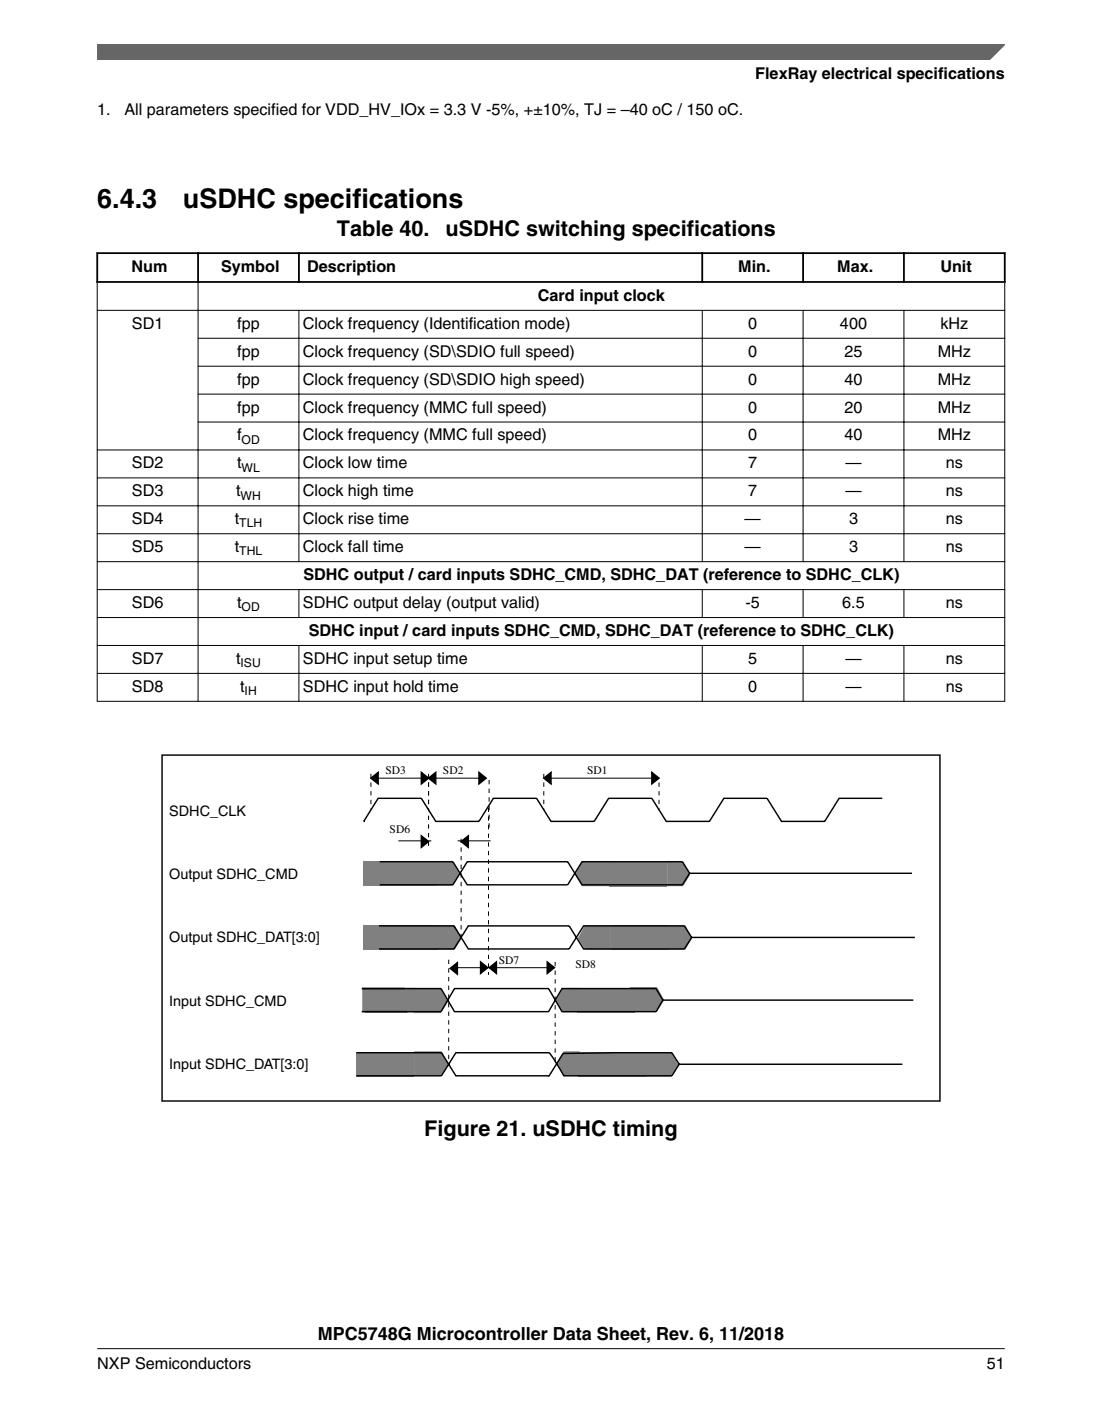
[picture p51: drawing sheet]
<svg xmlns="http://www.w3.org/2000/svg" width="216mm" height="274mm" viewBox="0 0 216 274" stroke-linecap="round" stroke-linejoin="round" font-family="sans-serif">
<defs><g id="words">
<g font-size="5.3">
<text x="19.1" y="40.8">6.4.3</text>
<text x="35.8" y="40.8">uSDHC specifications</text>
</g>
<g font-size="4.2">
<text x="66" y="46.3">Table 40.</text>
<text x="87.3" y="46.3">uSDHC switching specifications</text>
<text x="83.1" y="222.4">Figure 21. uSDHC timing</text>
</g>
<text font-size="3.5" x="62.3" y="262.3">MPC5748G Microcontroller Data Sheet, Rev. 6, 11/2018</text>
<g font-size="3.2">
<text x="148" y="15.5">FlexRay electrical specifications</text>
<text x="19" y="22.6">1.</text>
<text x="24.4" y="22.6">All parameters specified for VDD_HV_IOx = 3.3 V -5%, +±10%, TJ = –40 oC / 150 oC.</text>
<text x="25.8" y="53.3">Num</text>
<text x="43.3" y="53.3">Symbol</text>
<text x="60.1" y="53.3">Description</text>
<text x="144.6" y="53.3">Min.</text>
<text x="164" y="53.3">Max.</text>
<text x="184.2" y="53.3">Unit</text>
<text x="105.4" y="58.9">Card input clock</text>
<text x="25.8" y="64.4">SD1</text>
<text x="46.5" y="64.4">fpp</text>
<text x="59.4" y="64.4">Clock frequency (Identification mode)</text>
<text x="146.6" y="64.4">0</text>
<text x="164.6" y="64.4">400</text>
<text x="184.2" y="64.4">kHz</text>
<text x="46.5" y="69.8">fpp</text>
<text x="59.4" y="69.8">Clock frequency (SD\SDIO full speed)</text>
<text x="146.6" y="69.8">0</text>
<text x="165.5" y="69.8">25</text>
<text x="183.7" y="69.8">MHz</text>
<text x="46.5" y="75.3">fpp</text>
<text x="59.4" y="75.3">Clock frequency (SD\SDIO high speed)</text>
<text x="146.6" y="75.3">0</text>
<text x="165.5" y="75.3">40</text>
<text x="183.7" y="75.3">MHz</text>
<text x="46.5" y="80.8">fpp</text>
<text x="59.4" y="80.8">Clock frequency (MMC full speed)</text>
<text x="146.6" y="80.8">0</text>
<text x="165.5" y="80.8">20</text>
<text x="183.7" y="80.8">MHz</text>
<text x="46.5" y="86.2">f</text>
<text x="59.4" y="86.2">Clock frequency (MMC full speed)</text>
<text x="146.6" y="86.2">0</text>
<text x="165.5" y="86.2">40</text>
<text x="183.7" y="86.2">MHz</text>
<text x="25.8" y="91.7">SD2</text>
<text x="46.5" y="91.7">t</text>
<text x="59.4" y="91.7">Clock low time</text>
<text x="146.6" y="91.7">7</text>
<text x="165.6" y="91.7">—</text>
<text x="185.3" y="91.7">ns</text>
<text x="25.8" y="97.2">SD3</text>
<text x="46.3" y="97.2">t</text>
<text x="59.4" y="97.2">Clock high time</text>
<text x="146.6" y="97.2">7</text>
<text x="165.6" y="97.2">—</text>
<text x="185.3" y="97.2">ns</text>
<text x="25.8" y="102.6">SD4</text>
<text x="46" y="102.6">t</text>
<text x="59.4" y="102.6">Clock rise time</text>
<text x="145.9" y="102.6">—</text>
<text x="166.3" y="102.6">3</text>
<text x="185.3" y="102.6">ns</text>
<text x="25.8" y="108.1">SD5</text>
<text x="46" y="108.1">t</text>
<text x="59.4" y="108.1">Clock fall time</text>
<text x="59.4" y="113.6">SDHC output / card inputs SDHC_CMD, SDHC_DAT (reference to SDHC_CLK)</text>
<text x="145.9" y="108.1">—</text>
<text x="166.3" y="108.1">3</text>
<text x="185.3" y="108.1">ns</text>
<text x="25.8" y="119.1">SD6</text>
<text x="46.5" y="119.1">t</text>
<text x="59.4" y="119.1">SDHC output delay (output valid)</text>
<text x="146.1" y="119.1">-5</text>
<text x="165" y="119.1">6.5</text>
<text x="185.3" y="119.1">ns</text>
<text x="60.5" y="124.5">SDHC input / card inputs SDHC_CMD, SDHC_DAT (reference to SDHC_CLK)</text>
<text x="25.8" y="130">SD7</text>
<text x="46.3" y="130">t</text>
<text x="59.4" y="130">SDHC input setup time</text>
<text x="146.6" y="130">5</text>
<text x="165.6" y="130">—</text>
<text x="185.3" y="130">ns</text>
<text x="25.8" y="135.5">SD8</text>
<text x="47.1" y="135.5">t</text>
<text x="59.4" y="135.5">SDHC input hold time</text>
<text x="146.6" y="135.5">0</text>
<text x="165.6" y="135.5">—</text>
<text x="185.3" y="135.5">ns</text>
<text x="19" y="268">NXP Semiconductors</text>
<text x="193.3" y="268">51</text>
</g>
<g font-size="2.8">
<text x="33.2" y="159.7">SDHC_CLK</text>
<text x="33.2" y="172.1">Output SDHC_CMD</text>
<text x="33.2" y="184.5">Output SDHC_DAT[3:0]</text>
<text x="33.2" y="197">Input SDHC_CMD</text>
<text x="33.2" y="209.4">Input SDHC_DAT[3:0]</text>
</g>
<g font-size="2.4">
<text x="47.3" y="86.9">OD</text>
<text x="47.3" y="92.3">WL</text>
<text x="47.1" y="97.8">WH</text>
<text x="46.9" y="103.3">TLH</text>
<text x="46.9" y="108.8">THL</text>
<text x="47.3" y="119.7">OD</text>
<text x="47.1" y="130.6">ISU</text>
<text x="47.9" y="136.1">IH</text>
</g>
<g font-size="2.3">
<text x="75.5" y="151.5">SD3</text>
<text x="86.8" y="151.5">SD2</text>
<text x="115" y="151.5">SD1</text>
<text x="76.3" y="163.1">SD6</text>
<text x="97.7" y="188.8">SD7</text>
<text x="112.7" y="189.6">SD8</text>
</g>
</g></defs>
<path d="M18.9 49.6h178.1M18.9 55.2h178.1M19 49.4v6M38.8 49.4v6M58.6 49.4v6M137.6 49.4v6M157.3 49.4v6M177.1 49.4v6M196.8 49.4v6" fill="none" stroke="#000" stroke-width=".35"/>
<g fill="none" stroke="#000" stroke-width=".2">
<path d="M19 55.4v82M38.8 55v82.4M196.8 55.4v82M19 60.8h177.9M38.7 66.2h158.2M38.7 71.7h158.2M38.7 77.2h158.2M58.6 60.7v49.4M137.6 60.7v49.4M157.3 60.7v49.4M177.1 60.7v49.4M19 88.1h177.9"/>
<path d="M19 93.6h177.9M19 99h177.9M38.7 82.6h158.2M19 104.5h177.9M19 110h177.9M19 115.4h177.9M58.6 115.4v5.6M137.6 115.4v5.6M157.3 115.4v5.6M177.1 115.4v5.6M19 120.9h177.9M19 126.4h177.9"/>
<path d="M19 131.9h177.9M19 137.3h177.9M58.6 126.3v11.1M137.6 126.3v11.1M157.3 126.3v11.1M177.1 126.3v11.1"/>
</g>
<path d="M31.7 147.8h152.4v67.8h-152.4z" fill="none" stroke="#000" stroke-width=".28"/>
<g fill="#808080">
<path d="M71.1 168.6h14.4v4.8h-14.4z"/>
<path d="M85.5 168.6h3.1l1.5 2.5-1.5 2.3h-3.1z"/>
<path d="M114 168.7h5.4v4.8h-5.4l-1.4-2.2z"/>
<path d="M119.4 168.7h11.3v4.8h-11.3z"/>
<path d="M130.7 168.7h3.1l1.4 2.6-1.4 2.2h-3.1z"/>
<path d="M71.1 181.2h14.6v4.7h-14.6z"/>
<path d="M85.7 181.2h3.4l1.4 2.5-1.4 2.2h-3.4z"/>
<path d="M114.6 181.2h5.1v4.7h-5.1l-1.4-2.2z"/>
<path d="M119.7 181.2h11.3v4.7h-11.3z"/>
<path d="M130.8 181.2h3.4l1.4 2.5-1.4 2.2h-3.4z"/>
<path d="M71 193.4h10.6v4.8h-10.6z"/>
<path d="M81 193.6h5.4l1.4 2.5-1.4 2.3h-5.4z"/>
<path d="M110.3 193.4h3.1v4.8h-3.1l-1.4-2.2z"/>
<path d="M113.1 193.4h11.3v4.8h-11.3z"/>
<path d="M123.4 193.3h5.3l1.4 2.5-1.4 2.3h-5.3z"/>
<path d="M69.8 206h11.3v4.8h-11.3z"/>
<path d="M81.1 205.8h5.4l1.4 2.6-1.4 2.2h-5.4z"/>
<path d="M110.5 205.8h3.1v4.8h-3.1l-1.4-2.2z"/>
<path d="M113.3 206h13.1v4.8h-13.1z"/>
<path d="M126.1 206h5.4l1.4 2.5-1.4 2.3h-5.4z"/>
</g>
<g fill="none" stroke="#000" stroke-width=".28">
<path d="M72.7 152.4l1.4-1.2v2.3zM82.5 151.2l1.5 1.2-1.5 1.1zM84 152.4l1.4-1.2v2.3zM93.8 151.2l1.4 1.2-1.4 1.1zM106.5 152.4l1.4-1.2v2.3zM127.7 151.2l1.4 1.2-1.4 1.1zM172.9 156.3h-8.5l-2.8 4.5h-8.5l-2.8-4.5h-8.5l-2.8 4.5h-8.5l-2.8-4.5h-8.5l-2.8 4.5h-8.5l-2.8-4.5h-8.4l-2.9 4.5h-8.4l-2.9-4.5h-8.4l-2.8 4.5M71.3 160.8h.1M74.4 168.7h14.3l2.8 4.5h19.7l2.8-4.5h19.7l1.4 2.3M82.5 163.7l1.5 1.1-1.5 1.1zM90.3 164.8l1.5-1.1v2.2zM178.7 171h-43.6l-1.4 2.2h-19.7l-2.8-4.5h-19.7l-2.8 4.5h-14.3"/>
<path d="M70.9 193.6h15.5l2.6 4.5h18.5l2.6-4.5h18.4l1.4 2.2M74.3 181.3h14.6l2.9 4.5h19.7l2.8-4.5h19.8l1.4 2.3M88.2 189.6l1.4-1.1v2.2zM94.2 188.3l1.4 1.2-1.4 1.1zM95.8 189.5l1.5-1.2v2.3zM107.2 188.3l1.4 1.2-1.4 1.1zM178.9 195.8h-49l-1.4 2.3h-18.4l-2.6-4.5h-18.5l-2.6 4.5h-15.5M179.2 183.6h-43.7l-1.4 2.2h-19.8l-2.8-4.5h-19.7l-2.9 4.5h-14.6M69.8 206.1h16.7l2.8 4.5h18.2M133.1 208.4l-1.5-2.3-21.3 .2-2.8 4.5M176.8 208.4h-43.7l-1.5 2.2h-21.1l-2.9-4.5h-18.3l-2.8 4.5h-16.7"/>
</g>
<path d="M72.7 152.4l1.4-1.2v2.3zM84 152.4l1.4-1.2v2.3zM82.5 151.2l1.5 1.2-1.5 1.1zM93.8 151.2l1.4 1.2-1.4 1.1zM106.5 152.4l1.4-1.2v2.3zM127.7 151.2l1.4 1.2-1.4 1.1zM82.5 163.7l1.5 1.1-1.5 1.1zM90.3 164.8l1.5-1.1v2.2zM88.2 189.6l1.4-1.1v2.2zM94.2 188.3l1.4 1.2-1.4 1.1zM95.8 189.5l1.5-1.2v2.3zM107.2 188.3l1.4 1.2-1.4 1.1z" fill="#000"/>
<path d="M72.7 151.5v7.1M84 151.5v7.1M84 153.2v5.4M95.7 158.1v32.8M95.8 152.7v9.6M106.5 151.5v7.1M129.1 153.2v5.4M84 165.6v-7M90.3 164.2v19.5M87.9 187.9v19.5M108.8 188.3v19.5" fill="none" stroke="#000" stroke-width=".2" stroke-dasharray=".8 .8" stroke-linecap="butt"/>
<path d="M72.7 152.4h22.5M106.5 152.4h22.6M78 164.6h6.5M89.7 164.6h6.4M88.9 189.5h5.7M97.3 189.5h9.9" fill="none" stroke="#000" stroke-width=".2"/>
<path d="M19 8.7h177.8l-5.6 3h-172.2z" fill="#666"/>
<path d="M19 11.7v-3h177.8l-3 3" fill="none" stroke="#666" stroke-width=".28"/>
<path d="M19 264.1h177.8" fill="none" stroke="#000" stroke-width=".2"/>
<use href="#words"/>
</svg>
